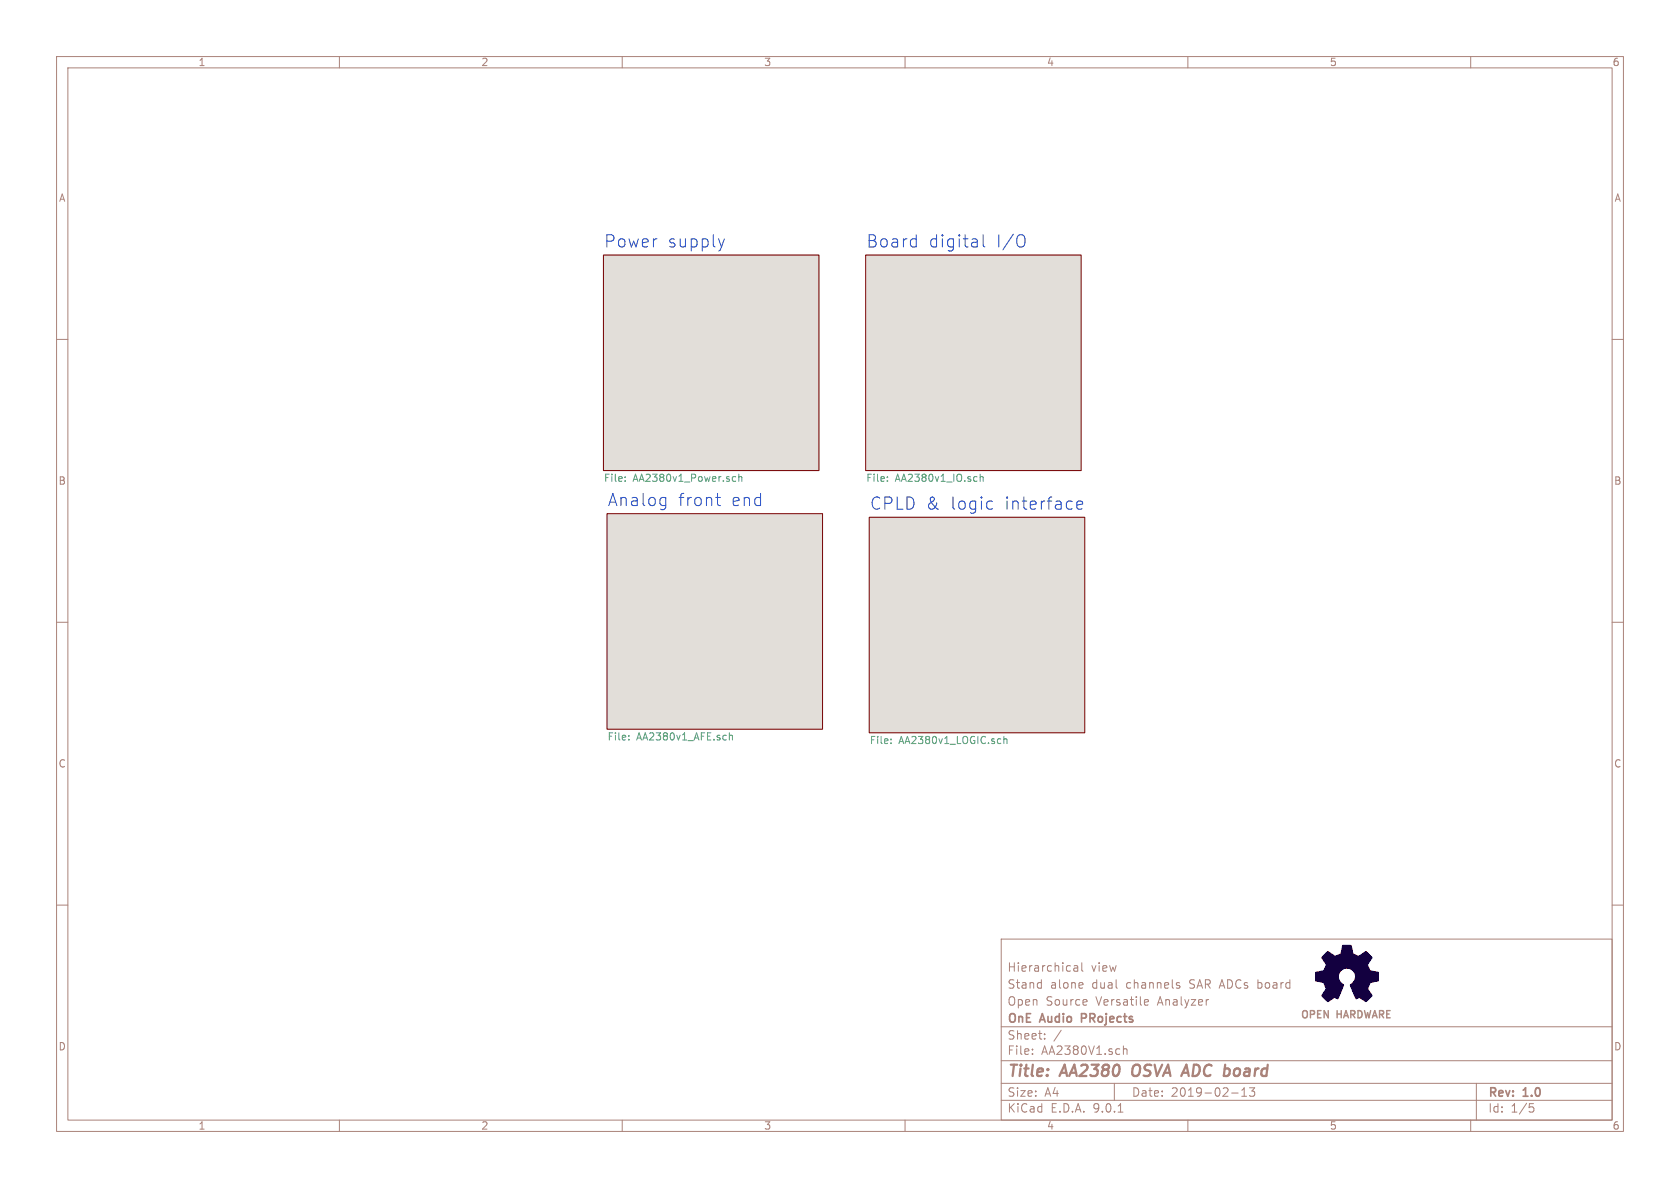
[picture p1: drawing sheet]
<svg xmlns="http://www.w3.org/2000/svg" width="297mm" height="210mm" viewBox="0 0 297 210" stroke-linecap="round" stroke-linejoin="round" font-family="sans-serif">
<defs><g id="words">
<g font-size="3" fill="#214bca">
<text x="106.7" y="43.9">Power</text>
<text x="117.9" y="43.9">supply</text>
<text x="153" y="43.9">Board</text>
<text x="164.1" y="43.9">digital</text>
<text x="176" y="43.9">I/O</text>
<text x="107.3" y="89.6">Analog</text>
<text x="119.8" y="89.6">front</text>
<text x="129.2" y="89.6">end</text>
<text x="153.7" y="90.3">CPLD &amp;</text>
<text x="167.9" y="90.3">logic</text>
<text x="177.5" y="90.3">interface</text>
</g>
<g font-size="2.8" fill="#aa837a">
<text x="178" y="190.9">Title:</text>
<text x="187.7" y="190.9">AA2380</text>
<text x="201" y="190.9">OSVA ADC board</text>
</g>
<g font-size="2.1" fill="#aa837a">
<text x="178" y="172">Hierarchical</text>
<text x="192.9" y="172">view</text>
<text x="178" y="178">Open</text>
<text x="178" y="175">Stand</text>
<text x="184.9" y="178">Source</text>
<text x="185.7" y="175">alone</text>
<text x="193.1" y="175">dual</text>
<text x="193.8" y="178">Versatile</text>
<text x="199.3" y="175">channels</text>
<text x="204.8" y="178">Analyzer</text>
<text x="210.6" y="175">SAR ADCs board</text>
<text x="178" y="184">Sheet:</text>
<text x="178" y="181.2">OnE</text>
<text x="184" y="181.2">Audio</text>
<text x="191.8" y="181.2">PRojects</text>
<text x="178" y="186.7">File:</text>
<text x="184.1" y="186.7">AA2380V1.sch</text>
<text x="178" y="196.9">KiCad</text>
<text x="178" y="194.1">Size:</text>
<text x="184.7" y="194.1">A4</text>
<text x="185.7" y="196.9">E.D.A.</text>
<text x="193.3" y="196.9">9.0.1</text>
<text x="200" y="194.1">Date:</text>
<text x="207" y="194.1">2019-02-13</text>
<text x="263" y="194.3">Rev:</text>
<text x="263" y="196.9">Id:</text>
<text x="267.1" y="196.9">1/5</text>
<text x="269.4" y="194.3">1.0</text>
</g>
<g font-size="1.8" fill="#aa837a">
<text x="35" y="11.9">1</text>
<text x="85" y="11.9">2</text>
<text x="135" y="11.9">3</text>
<text x="185" y="11.9">4</text>
<text x="235" y="11.9">5</text>
<text x="285" y="11.9">6</text>
<text x="10.3" y="35.9">A</text>
<text x="285.3" y="35.9">A</text>
<text x="10.3" y="85.9">B</text>
<text x="285.3" y="85.9">B</text>
<text x="10.3" y="135.9">C</text>
<text x="285.3" y="135.9">C</text>
<text x="10.3" y="185.9">D</text>
<text x="285.3" y="185.9">D</text>
<text x="35" y="199.9">1</text>
<text x="85" y="199.9">2</text>
<text x="135" y="199.9">3</text>
<text x="185" y="199.9">4</text>
<text x="235" y="199.9">5</text>
<text x="285" y="199.9">6</text>
</g>
<g font-size="1.8" fill="#5ba46f">
<text x="106.7" y="85.5">File:</text>
<text x="111.9" y="85.5">AA2380v1_Power.sch</text>
<text x="153" y="85.5">File:</text>
<text x="158.3" y="85.5">AA2380v1_IO.sch</text>
<text x="107.3" y="131.2">File:</text>
<text x="112.5" y="131.2">AA2380v1_AFE.sch</text>
<text x="153.7" y="131.9">File:</text>
<text x="158.9" y="131.9">AA2380v1_LOGIC.sch</text>
</g>
<g font-size="1.8" fill="#a4907e">
<text x="229.9" y="180.1">OPEN</text>
<text x="236.4" y="180.1">HARDWARE</text>
</g>
</g></defs>
<g fill="none" stroke="#aa837a" stroke-width=".18">
<path d="M10 10h277v190h-277zM12 12h273v186h-273zM60 10v2M110 10v2M160 10v2M210 10v2M260 10v2M10 60h2M285 60h2M10 110h2M285 110h2M10 160h2"/>
<path d="M177 166h108v32h-108zM184 173.7l.1 .1M184.1 173.2v1.5M184.1 174.6l-.1 .1M189.9 170.8h.6v.9M190.5 171.1h-.5a.29 .29 0 0 0-.2 .3 .29 .29 0 0 0 .2 .3l.5-.1M191.2 170.2v1.3l.3 .2M191.4 173.8l.1 .3-.8 .1M192.1 176.8l.1 .3-.7 .1M202.5 176.7l.5 .1v.3l-.7 .1M203 177.6l-.5 .1M208.2 174.2l.3 .1 .1 .2-.2 .2h-.3"/>
<path d="M208.2 173.7l.3 .1M285 160h2M60 198v2M110 198v2M160 198v2M177 194.5h108M177 191.5h108M177 187.5h108M177 181.5h108M182.5 186.3v.1M182.5 185.5v.1M184.7 183.6v.1"/>
<path d="M184.7 182.8v.1M187.6 182.1l-1.3 2M197 191.5v3M197.7 196.6h.8M198.6 184.9v1.5M198.6 185.5l.2-.1 .4 .1v.9M210 198v2M217.7 193.2h1.2M219.5 193.8h.9M219.5 192.7l.5-.4v1.5M220.9 192.3h.9l-.5 .6 .4 .1v.7l-.2 .1h-.4l-.2-.1M260 198v2"/>
<path d="M261 191.5v6.5M270.4 195.1h.7M270.5 195.7h.4l.3 .3-.2 .5-.5 .1"/>
</g>
<path d="M200.4 188.5a1.5 1.5 0 0 0 0 1.6" fill="none" stroke="#aa837a" stroke-width=".4"/>
<path d="M191.2 180h.6M191.8 179.2h-.6v1.5" fill="none" stroke="#aa837a" stroke-width=".3"/>
<g fill="#e2ded9" stroke="#e2ded9" stroke-width=".18">
<path d="M107.3 90.8h38.1v38.1h-38.1z"/>
<path d="M106.7 45.1h38.1v38.1h-38.1z"/>
<path d="M153.7 91.4h38.1v38.1h-38.1z"/>
<path d="M153 45.1h38.1v38.1h-38.1z"/>
</g>
<path d="M106.7 45.1h38.1v38.1h-38.1zM153 45.1h38.1v38.1h-38.1zM107.3 90.8h38.1v38.1h-38.1zM153.7 91.4h38.1v38.1h-38.1z" fill="none" stroke="#7a0000" stroke-width=".18"/>
<g fill="none" stroke="#214bca" stroke-width=".18">
<path d="M128.1 42.2l-.6 1.5M161.8 42.2l.2 .1M162 41.5v2.2M162 43.6l-.2 .1M172.7 42.3l.1 1.4M172.8 43.6l-.2 .1M172.8 42.7l-.2 .1M173.8 41.5v1.8l.3 .4M180.9 41.6a1.53 1.53 0 0 1 0 2M117.5 87.9l.2 .1M117.7 87.9v1.8l-.2 .3M117.7 89.3l-.2 .1"/>
<path d="M126.5 87.9h.9M126.8 87.2v1.9l.1 .2 .5 .1M174.8 88.6l.7 .1M175.5 89.9l-.7 .1M190.4 89.3l1-.2-.1-.4-.6-.1-.3 .3 .1 1 .2 .1 .6-.1"/>
</g>
<g fill="none" stroke="#5ba46f" stroke-width=".18">
<path d="M110.5 85v.1M110.5 84.3v.1M129.7 84.2l.4 .1M130.1 85l-.4 .1M130.6 84.4l.2-.2 .3 .1 .1 .8M130.6 83.8v1.3M156.9 84.3v.1M156.9 85v.1M173.3 84.4l.2-.2 .3 .1v.8M173.3 83.8v1.3M111.2 130.7v.1M111.2 130v.1"/>
<path d="M128.9 129.5v1.3M128.9 130.1l.2-.1h.3l.1 .8M157.5 131.3v.1M157.5 130.7v.1M177.5 130.2v1.2M177.5 130.7l.2-.1 .3 .1v.7"/>
</g>
<path d="M234.2 168.7l.6-.5 .8 .6a.62 .62 0 0 0 1.1 0l.2-.1a1.62 1.62 0 0 0 .4-1.4l.1-.2h1.5l.1 .8a.74 .74 0 0 0 .7 1l.5 .2 1.3-.9 1 1-.4 .7a.75 .75 0 0 0-.1 1.2l.2 .5 1.5 .3v1.5l-1.4 .3-.1 .1a1.23 1.23 0 0 0-.3 1.2l.7 1-.1 .1-1 1-.8-.6a.54 .54 0 0 0-.9 .1l-1.1-2.4a2.33 2.33 0 0 0 .9-1.9 1.54 1.54 0 0 0-2.5-.7 1.54 1.54 0 0 0 .4 2.5l-1 2.5a.69 .69 0 0 0-1.1 .1l-.7 .4-1-1.1 .8-1.2-.3-.5a.71 .71 0 0 0-.9-.8l-.7-.1v-1.5l.4-.1a1.11 1.11 0 0 0 1.3-.7 .72 .72 0 0 0-.2-1.2l-.4-.6z" fill="#130040" stroke="#130040" stroke-width=".18"/>
<use href="#words"/>
</svg>
